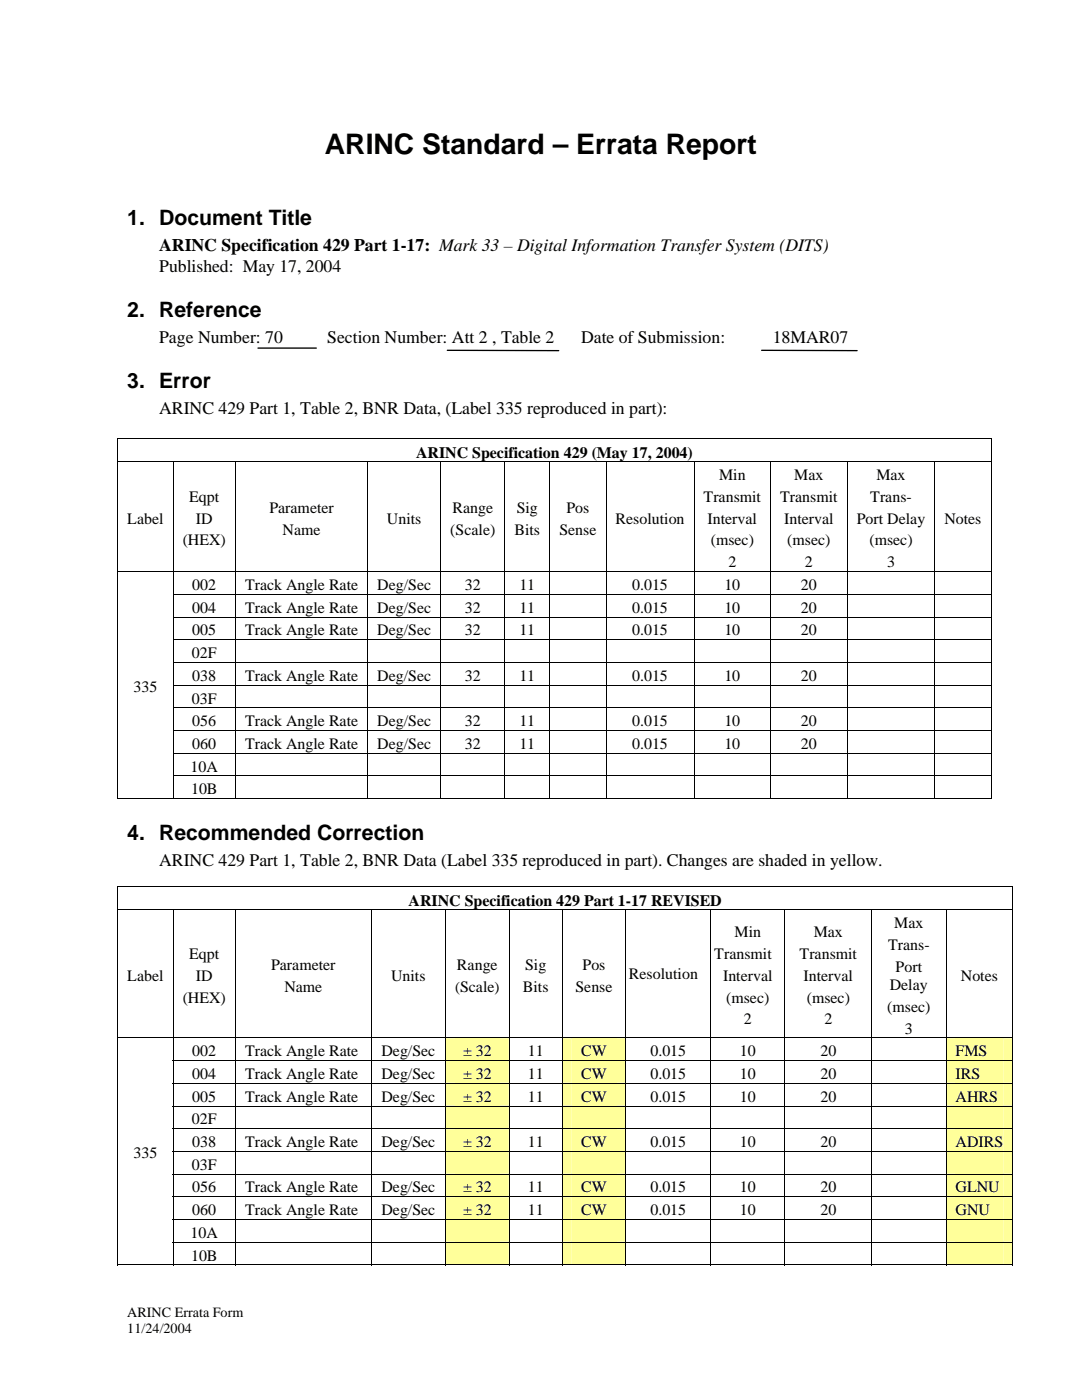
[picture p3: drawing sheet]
<svg xmlns="http://www.w3.org/2000/svg" width="216mm" height="279mm" viewBox="0 0 216 279" stroke-linecap="round" stroke-linejoin="round" font-family="sans-serif">
<defs><g id="words">
<text font-size="5.7" x="64.8" y="30.7">ARINC Standard – Errata Report</text>
<g font-size="4.2">
<text x="25.4" y="44.9">1. Document Title</text>
<text x="25.4" y="63.2">2. Reference</text>
<text x="25.4" y="77.4">3. Error</text>
<text x="25.4" y="167.6">4. Recommended Correction</text>
</g>
<g font-size="3.5">
<text x="31.7" y="50.2">ARINC Specification 429 Part 1-17: Mark 33 – Digital Information Transfer System (DITS)</text>
<text x="31.7" y="54.2">Published: May 17, 2004</text>
<text x="31.7" y="68.4">Page Number: 70</text>
<text x="65.3" y="68.4">Section Number: Att 2 , Table 2</text>
<text x="115.9" y="68.4">Date of Submission:</text>
<text x="154.2" y="68.4">18MAR07</text>
<text x="31.7" y="82.7">ARINC 429 Part 1, Table 2, BNR Data, (Label 335 reproduced in part):</text>
<text x="31.7" y="172.9">ARINC 429 Part 1, Table 2, BNR Data (Label 335 reproduced in part). Changes are shaded in yellow.</text>
</g>
<g font-size="3.2">
<text x="83" y="91.3">ARINC Specification 429 (May 17, 2004)</text>
<text x="143.5" y="95.8">Min</text>
<text x="158.5" y="95.8">Max</text>
<text x="174.9" y="95.8">Max</text>
<text x="37.8" y="100.2">Eqpt</text>
<text x="140.4" y="100.2">Transmit</text>
<text x="155.7" y="100.2">Transmit</text>
<text x="173.7" y="100.2">Trans-</text>
<text x="25.4" y="104.5">Label</text>
<text x="39.1" y="104.5">ID</text>
<text x="53.7" y="102.3">Parameter</text>
<text x="56.4" y="106.7">Name</text>
<text x="77.2" y="104.5">Units</text>
<text x="89.9" y="106.7">(Scale)</text>
<text x="90.3" y="102.3">Range</text>
<text x="102.7" y="106.7">Bits</text>
<text x="103.1" y="102.3">Sig</text>
<text x="111.6" y="106.7">Sense</text>
<text x="113" y="102.3">Pos</text>
<text x="122.8" y="104.5">Resolution</text>
<text x="141.2" y="104.5">Interval</text>
<text x="156.5" y="104.5">Interval</text>
<text x="171" y="104.5">Port Delay</text>
<text x="188.4" y="104.5">Notes</text>
<text x="36.4" y="108.9">(HEX)</text>
<text x="141.8" y="108.9">(msec)</text>
<text x="145.3" y="113.2">2</text>
<text x="157.1" y="108.9">(msec)</text>
<text x="160.6" y="113.2">2</text>
<text x="173.5" y="108.9">(msec)</text>
<text x="177" y="113.2">3</text>
<text x="38.4" y="117.8">002</text>
<text x="48.9" y="117.8">Track Angle Rate</text>
<text x="75.3" y="117.8">Deg/Sec</text>
<text x="92.8" y="117.8">32</text>
<text x="103.6" y="117.8">11</text>
<text x="126.1" y="117.8">0.015</text>
<text x="144.5" y="117.8">10</text>
<text x="159.8" y="117.8">20</text>
<text x="38.4" y="122.3">004</text>
<text x="48.9" y="122.3">Track Angle Rate</text>
<text x="75.3" y="122.3">Deg/Sec</text>
<text x="92.8" y="122.3">32</text>
<text x="103.6" y="122.3">11</text>
<text x="126.1" y="122.3">0.015</text>
<text x="144.5" y="122.3">10</text>
<text x="159.8" y="122.3">20</text>
<text x="38.3" y="131.3">02F</text>
<text x="38.4" y="126.8">005</text>
<text x="48.9" y="126.8">Track Angle Rate</text>
<text x="75.3" y="126.8">Deg/Sec</text>
<text x="92.8" y="126.8">32</text>
<text x="103.6" y="126.8">11</text>
<text x="126.1" y="126.8">0.015</text>
<text x="144.5" y="126.8">10</text>
<text x="159.8" y="126.8">20</text>
<text x="38.4" y="135.9">038</text>
<text x="48.9" y="135.9">Track Angle Rate</text>
<text x="75.3" y="135.9">Deg/Sec</text>
<text x="92.8" y="135.9">32</text>
<text x="103.6" y="135.9">11</text>
<text x="126.1" y="135.9">0.015</text>
<text x="144.5" y="135.9">10</text>
<text x="159.8" y="135.9">20</text>
<text x="26.6" y="138">335</text>
<text x="38.3" y="140.4">03F</text>
<text x="38.4" y="144.9">056</text>
<text x="38.4" y="149.5">060</text>
<text x="48.9" y="144.9">Track Angle Rate</text>
<text x="48.9" y="149.5">Track Angle Rate</text>
<text x="75.3" y="144.9">Deg/Sec</text>
<text x="75.3" y="149.5">Deg/Sec</text>
<text x="92.8" y="144.9">32</text>
<text x="92.8" y="149.5">32</text>
<text x="103.6" y="144.9">11</text>
<text x="103.6" y="149.5">11</text>
<text x="126.1" y="144.9">0.015</text>
<text x="126.1" y="149.5">0.015</text>
<text x="144.5" y="144.9">10</text>
<text x="144.5" y="149.5">10</text>
<text x="159.8" y="144.9">20</text>
<text x="159.8" y="149.5">20</text>
<text x="38" y="154">10A</text>
<text x="38.1" y="158.5">10B</text>
<text x="81.5" y="180.7">ARINC Specification 429 Part 1-17 REVISED</text>
<text x="178.4" y="185.2">Max</text>
<text x="37.8" y="191.4">Eqpt</text>
<text x="142.5" y="191.4">Transmit</text>
<text x="146.6" y="187">Min</text>
<text x="159.6" y="191.4">Transmit</text>
<text x="162.4" y="187">Max</text>
<text x="177.2" y="189.6">Trans-</text>
<text x="25.4" y="195.7">Label</text>
<text x="39.1" y="195.7">ID</text>
<text x="54.1" y="193.6">Parameter</text>
<text x="56.7" y="197.9">Name</text>
<text x="78" y="195.7">Units</text>
<text x="91.2" y="193.6">Range</text>
<text x="104.3" y="197.9">Bits</text>
<text x="104.8" y="193.6">Sig</text>
<text x="114.8" y="197.9">Sense</text>
<text x="116.2" y="193.6">Pos</text>
<text x="125.5" y="195.4">Resolution</text>
<text x="144.3" y="195.7">Interval</text>
<text x="160.3" y="195.7">Interval</text>
<text x="177.5" y="197.6">Delay</text>
<text x="178.7" y="193.9">Port</text>
<text x="191.7" y="195.7">Notes</text>
<text x="36.4" y="200.1">(HEX)</text>
<text x="144.9" y="200.1">(msec)</text>
<text x="161" y="200.1">(msec)</text>
<text x="177" y="201.9">(msec)</text>
<text x="148.4" y="204.4">2</text>
<text x="164.5" y="204.4">2</text>
<text x="180.6" y="206.3">3</text>
<text x="38.4" y="210.8">002</text>
<text x="38.4" y="215.3">004</text>
<text x="48.9" y="210.8">Track Angle Rate</text>
<text x="48.9" y="215.3">Track Angle Rate</text>
<text x="76.1" y="210.8">Deg/Sec</text>
<text x="76.1" y="215.3">Deg/Sec</text>
<text x="92.4" y="210.8">± 32</text>
<text x="92.4" y="215.3">± 32</text>
<text x="105.3" y="210.8">11</text>
<text x="105.3" y="215.3">11</text>
<text x="116" y="210.8">CW</text>
<text x="116" y="215.3">CW</text>
<text x="129.8" y="210.8">0.015</text>
<text x="129.8" y="215.3">0.015</text>
<text x="147.6" y="210.8">10</text>
<text x="147.6" y="215.3">10</text>
<text x="163.7" y="210.8">20</text>
<text x="163.7" y="215.3">20</text>
<text x="190.7" y="210.8">FMS</text>
<text x="190.7" y="215.3">IRS</text>
<text x="38.4" y="219.9">005</text>
<text x="48.9" y="219.9">Track Angle Rate</text>
<text x="76.1" y="219.9">Deg/Sec</text>
<text x="92.4" y="219.9">± 32</text>
<text x="105.3" y="219.9">11</text>
<text x="116" y="219.9">CW</text>
<text x="129.8" y="219.9">0.015</text>
<text x="147.6" y="219.9">10</text>
<text x="163.7" y="219.9">20</text>
<text x="190.7" y="219.9">AHRS</text>
<text x="38.3" y="224.4">02F</text>
<text x="26.6" y="231.1">335</text>
<text x="38.3" y="233.4">03F</text>
<text x="38.4" y="228.9">038</text>
<text x="48.9" y="228.9">Track Angle Rate</text>
<text x="76.1" y="228.9">Deg/Sec</text>
<text x="92.4" y="228.9">± 32</text>
<text x="105.3" y="228.9">11</text>
<text x="116" y="228.9">CW</text>
<text x="129.8" y="228.9">0.015</text>
<text x="147.6" y="228.9">10</text>
<text x="163.7" y="228.9">20</text>
<text x="190.7" y="228.9">ADIRS</text>
<text x="38.4" y="238">056</text>
<text x="48.9" y="238">Track Angle Rate</text>
<text x="76.1" y="238">Deg/Sec</text>
<text x="92.4" y="238">± 32</text>
<text x="105.3" y="238">11</text>
<text x="116" y="238">CW</text>
<text x="129.8" y="238">0.015</text>
<text x="147.6" y="238">10</text>
<text x="163.7" y="238">20</text>
<text x="190.7" y="238">GLNU</text>
<text x="38.4" y="242.5">060</text>
<text x="48.9" y="242.5">Track Angle Rate</text>
<text x="76.1" y="242.5">Deg/Sec</text>
<text x="92.4" y="242.5">± 32</text>
<text x="105.3" y="242.5">11</text>
<text x="116" y="242.5">CW</text>
<text x="129.8" y="242.5">0.015</text>
<text x="147.6" y="242.5">10</text>
<text x="163.7" y="242.5">20</text>
<text x="190.7" y="242.5">GNU</text>
<text x="38" y="247">10A</text>
<text x="38.1" y="251.6">10B</text>
</g>
<text font-size="3" x="90.8" y="197.9">(Scale)</text>
<g font-size="2.8">
<text x="25.4" y="262.8">ARINC Errata Form</text>
<text x="25.4" y="266">11/24/2004</text>
</g>
</g></defs>
<g fill="#000">
<path d="M23.4 87.5h.2v.2h-.2zM197.7 87.5h.1v.2h-.1zM23.4 118.5h.2v.2h-.2zM23.4 123.1h.2v.1h-.2zM23.4 127.6h.2v.2h-.2zM23.4 132.1h.2v.2h-.2zM23.4 136.7h.2v.1h-.2zM23.4 141.2h.2v.2h-.2zM23.4 145.7h.2v.2h-.2zM23.4 150.2h.2v.2h-.2zM23.4 154.8h.2v.1h-.2zM197.7 159.3h.1v.2h-.1z"/>
<path d="M23.4 176.9h.2v.2h-.2zM202 176.9h.2v.2h-.2z"/>
</g>
<g fill="none" stroke="#000" stroke-width=".2">
<path d="M23.4 87.6h174.4M23.4 92.1h174.4M23.5 87.7v4.4M23.5 92.2v21.8M34.5 92.2v21.8M47 92.2v21.8M73.4 92.2v21.8M87.9 92.2v21.8M100.8 92.2v21.8M109.7 92.2v21.8M120.9 92.2v21.8M138.5 92.2v21.8"/>
<path d="M153.8 92.2v21.8M169.1 92.2v21.8M186.5 92.2v21.8M197.8 87.7v4.4M197.8 92.2v21.8M23.4 114.1h174.4M23.5 114.2v4.3M23.5 118.7v4.4M34.5 118.6h163.3M34.5 114.2v4.3M34.5 118.7v4.4M47 114.2v4.3"/>
<path d="M47 118.7v4.4M73.4 114.2v4.3M73.4 118.7v4.4M87.9 114.2v4.3M87.9 118.7v4.4M100.8 114.2v4.3M100.8 118.7v4.4M109.7 114.2v4.3M109.7 118.7v4.4M120.9 114.2v4.3M120.9 118.7v4.4M138.5 114.2v4.3"/>
<path d="M138.5 118.7v4.4M153.8 114.2v4.3M153.8 118.7v4.4M169.1 114.2v4.3M169.1 118.7v4.4M186.5 114.2v4.3M186.5 118.7v4.4M197.8 114.2v4.3M197.8 118.7v4.4M23.5 123.2v4.4M23.5 127.8v4.3M23.5 132.3v4.4"/>
<path d="M23.5 136.8v4.4M34.5 123.1h163.3M34.5 127.7h163.3M34.5 132.2h163.3M34.5 136.7h163.3M34.5 123.2v4.4M34.5 127.8v4.3M34.5 132.3v4.4M34.5 136.8v4.4M47 123.2v4.4M47 127.8v4.3M47 132.3v4.4"/>
<path d="M47 136.8v4.4M73.4 123.2v4.4M73.4 127.8v4.3M73.4 132.3v4.4M73.4 136.8v4.4M87.9 123.2v4.4M87.9 127.8v4.3M87.9 132.3v4.4M87.9 136.8v4.4M100.8 123.2v4.4M100.8 127.8v4.3M100.8 132.3v4.4"/>
<path d="M100.8 136.8v4.4M109.7 123.2v4.4M109.7 127.8v4.3M109.7 132.3v4.4M109.7 136.8v4.4M120.9 123.2v4.4M120.9 127.8v4.3M120.9 132.3v4.4M120.9 136.8v4.4M138.5 123.2v4.4M138.5 127.8v4.3M138.5 132.3v4.4"/>
<path d="M138.5 136.8v4.4M153.8 123.2v4.4M153.8 127.8v4.3M153.8 132.3v4.4M153.8 136.8v4.4M169.1 123.2v4.4M169.1 127.8v4.3M169.1 132.3v4.4M169.1 136.8v4.4M186.5 123.2v4.4M186.5 127.8v4.3M186.5 132.3v4.4"/>
<path d="M186.5 136.8v4.4M197.8 123.2v4.4M197.8 127.8v4.3M197.8 132.3v4.4M197.8 136.8v4.4M23.4 159.4h11.1M23.5 141.4v4.3M23.5 145.9v4.3M23.5 150.4v4.4M23.5 154.9v4.6M34.5 141.3h163.3M34.5 145.8h163.3"/>
<path d="M34.5 150.3h163.3M34.5 154.9h163.3M34.5 141.4v4.3M34.5 145.9v4.3M34.5 150.4v4.4M34.5 154.9v4.6M34.6 159.4h12.3M47 141.4v4.3M47 145.9v4.3M47 150.4v4.4M47 154.9v4.6M47.1 159.4h26.2"/>
<path d="M73.4 141.4v4.3M73.4 145.9v4.3M73.4 150.4v4.4M73.4 154.9v4.6M73.5 159.4h14.4M87.9 141.4v4.3M87.9 145.9v4.3M87.9 150.4v4.4M87.9 154.9v4.6M88 159.4h12.7M100.8 141.4v4.3M100.8 145.9v4.3"/>
<path d="M100.8 150.4v4.4M100.8 154.9v4.6M100.8 159.4h8.8M109.7 141.4v4.3M109.7 145.9v4.3M109.7 150.4v4.4M109.7 154.9v4.6M109.8 159.4h11M120.9 141.4v4.3M120.9 145.9v4.3M120.9 150.4v4.4M120.9 154.9v4.6"/>
<path d="M121 159.4h17.4M138.5 141.4v4.3M138.5 145.9v4.3M138.5 150.4v4.4M138.5 154.9v4.6M138.6 159.4h15.1M153.8 141.4v4.3M153.8 145.9v4.3M153.8 150.4v4.4M153.8 154.9v4.6M153.9 159.4h15.1M169.1 141.4v4.3"/>
<path d="M169.1 145.9v4.3M169.1 150.4v4.4M169.1 154.9v4.6M169.1 159.4h17.4M186.5 141.4v4.3M186.5 145.9v4.3M186.5 150.4v4.4M186.5 154.9v4.6M186.6 159.4h11.1M197.8 141.4v4.3M197.8 145.9v4.3M197.8 150.4v4.4"/>
<path d="M197.8 154.9v4.6M23.4 177h178.8M23.5 177.1v4.4M202.1 177.1v4.4M23.4 181.5h178.8M23.5 181.6v25.5M34.5 181.6v25.5M47 181.6v25.5M74.1 181.6v25.5M88.9 181.6v25.5M101.6 181.6v25.5M112.2 181.6v25.5"/>
<path d="M124.9 181.6v25.5M141.8 181.6v25.5M156.6 181.6v25.5M173.9 181.6v25.5M188.8 181.6v25.5M202.1 181.6v25.5"/>
</g>
<g fill="#ffff9a">
<path d="M89 207.2h12.5v4.4h-12.5z"/>
<path d="M90.8 207.2h8.9v4.4h-8.9z"/>
<path d="M112.3 207.2h12.5v4.4h-12.5z"/>
<path d="M114.1 207.2h8.9v4.4h-8.9z"/>
<path d="M188.8 207.2h13.2v4.4h-13.2z"/>
<path d="M190.7 207.2h9.5v4.4h-9.5z"/>
</g>
<g fill="none" stroke="#000" stroke-width=".2">
<path d="M23.4 207.1h178.8M23.5 207.2v4.4M34.5 207.2v4.4M47 207.2v4.4M74.1 207.2v4.4M88.9 207.2v4.4M101.6 207.2v4.4M112.2 207.2v4.4M124.9 207.2v4.4M141.8 207.2v4.4M156.6 207.2v4.4M173.9 207.2v4.4"/>
<path d="M188.8 207.2v4.4M202.1 207.2v4.4"/>
</g>
<g fill="#ffff9a">
<path d="M89 211.8h12.5v4.3h-12.5z"/>
<path d="M90.8 211.8h8.9v4.3h-8.9z"/>
<path d="M112.3 211.8h12.5v4.3h-12.5z"/>
<path d="M114.1 211.8h8.9v4.3h-8.9z"/>
<path d="M188.8 211.8h13.2v4.3h-13.2z"/>
<path d="M190.7 211.8h9.5v4.3h-9.5z"/>
</g>
<path d="M23.4 211.6h.2v.2h-.2z" fill="#000"/>
<g fill="none" stroke="#000" stroke-width=".2">
<path d="M23.5 211.8v4.3M34.5 211.7h167.7M34.5 211.8v4.3M47 211.8v4.3M74.1 211.8v4.3M88.9 211.8v4.3M101.6 211.8v4.3M112.2 211.8v4.3M124.9 211.8v4.3M141.8 211.8v4.3M156.6 211.8v4.3M173.9 211.8v4.3"/>
<path d="M188.8 211.8v4.3M202.1 211.8v4.3"/>
</g>
<g fill="#ffff9a">
<path d="M89 216.3h12.5v4.3h-12.5z"/>
<path d="M90.8 216.3h8.9v4.3h-8.9z"/>
<path d="M112.3 216.3h12.5v4.3h-12.5z"/>
<path d="M114.1 216.3h8.9v4.3h-8.9z"/>
<path d="M188.8 216.3h13.2v4.3h-13.2z"/>
<path d="M190.7 216.3h9.5v4.3h-9.5z"/>
</g>
<path d="M23.4 216.1h.2v.2h-.2z" fill="#000"/>
<g fill="none" stroke="#000" stroke-width=".2">
<path d="M23.5 216.3v4.3M34.5 216.2h167.7M34.5 216.3v4.3M47 216.3v4.3M74.1 216.3v4.3M88.9 216.3v4.3M101.6 216.3v4.3M112.2 216.3v4.3M124.9 216.3v4.3M141.8 216.3v4.3M156.6 216.3v4.3M173.9 216.3v4.3"/>
<path d="M188.8 216.3v4.3M202.1 216.3v4.3"/>
</g>
<g fill="#ffff9a">
<path d="M89 220.8h12.5v4.4h-12.5z"/>
<path d="M90.8 220.8h8.9v4.4h-8.9z"/>
<path d="M112.3 220.8h12.5v4.4h-12.5z"/>
<path d="M114.1 220.8h8.9v4.4h-8.9z"/>
<path d="M188.8 220.8h13.2v4.4h-13.2z"/>
<path d="M190.7 220.8h9.5v4.4h-9.5z"/>
</g>
<path d="M23.4 220.6h.2v.2h-.2z" fill="#000"/>
<g fill="none" stroke="#000" stroke-width=".2">
<path d="M23.5 220.8v4.4M34.5 220.7h167.7M34.5 220.8v4.4M47 220.8v4.4M74.1 220.8v4.4M88.9 220.8v4.4M101.6 220.8v4.4M112.2 220.8v4.4M124.9 220.8v4.4M141.8 220.8v4.4M156.6 220.8v4.4M173.9 220.8v4.4"/>
<path d="M188.8 220.8v4.4M202.1 220.8v4.4"/>
</g>
<g fill="#ffff9a">
<path d="M89 225.3h12.5v4.4h-12.5z"/>
<path d="M90.8 225.3h8.9v4.4h-8.9z"/>
<path d="M112.3 225.3h12.5v4.4h-12.5z"/>
<path d="M114.1 225.3h8.9v4.4h-8.9z"/>
<path d="M188.8 225.3h13.2v4.4h-13.2z"/>
<path d="M190.7 225.3h9.5v4.4h-9.5z"/>
</g>
<path d="M23.4 225.2h.2v.1h-.2z" fill="#000"/>
<g fill="none" stroke="#000" stroke-width=".2">
<path d="M23.5 225.3v4.4M34.5 225.3h167.7M34.5 225.3v4.4M47 225.3v4.4M74.1 225.3v4.4M88.9 225.3v4.4M101.6 225.3v4.4M112.2 225.3v4.4M124.9 225.3v4.4M141.8 225.3v4.4M156.6 225.3v4.4M173.9 225.3v4.4"/>
<path d="M188.8 225.3v4.4M202.1 225.3v4.4"/>
</g>
<g fill="#ffff9a">
<path d="M89 229.9h12.5v4.3h-12.5z"/>
<path d="M90.8 229.9h8.9v4.3h-8.9z"/>
<path d="M112.3 229.9h12.5v4.3h-12.5z"/>
<path d="M114.1 229.9h8.9v4.3h-8.9z"/>
<path d="M188.8 229.9h13.2v4.3h-13.2z"/>
<path d="M190.7 229.9h9.5v4.3h-9.5z"/>
</g>
<path d="M23.4 229.7h.2v.2h-.2z" fill="#000"/>
<g fill="none" stroke="#000" stroke-width=".2">
<path d="M23.5 229.9v4.3M34.5 229.8h167.7M34.5 229.9v4.3M47 229.9v4.3M74.1 229.9v4.3M88.9 229.9v4.3M101.6 229.9v4.3M112.2 229.9v4.3M124.9 229.9v4.3M141.8 229.9v4.3M156.6 229.9v4.3M173.9 229.9v4.3"/>
<path d="M188.8 229.9v4.3M202.1 229.9v4.3"/>
</g>
<g fill="#ffff9a">
<path d="M89 234.4h12.5v4.4h-12.5z"/>
<path d="M90.8 234.4h8.9v4.4h-8.9z"/>
<path d="M112.3 234.4h12.5v4.4h-12.5z"/>
<path d="M114.1 234.4h8.9v4.4h-8.9z"/>
<path d="M188.8 234.4h13.2v4.4h-13.2z"/>
<path d="M190.7 234.4h9.5v4.4h-9.5z"/>
</g>
<path d="M23.4 234.2h.2v.2h-.2z" fill="#000"/>
<g fill="none" stroke="#000" stroke-width=".2">
<path d="M23.5 234.4v4.4M34.5 234.3h167.7M34.5 234.4v4.4M47 234.4v4.4M74.1 234.4v4.4M88.9 234.4v4.4M101.6 234.4v4.4M112.2 234.4v4.4M124.9 234.4v4.4M141.8 234.4v4.4M156.6 234.4v4.4M173.9 234.4v4.4"/>
<path d="M188.8 234.4v4.4M202.1 234.4v4.4"/>
</g>
<g fill="#ffff9a">
<path d="M89 238.9h12.5v4.4h-12.5z"/>
<path d="M90.8 238.9h8.9v4.4h-8.9z"/>
<path d="M112.3 238.9h12.5v4.4h-12.5z"/>
<path d="M114.1 238.9h8.9v4.4h-8.9z"/>
<path d="M188.8 238.9h13.2v4.4h-13.2z"/>
<path d="M190.7 238.9h9.5v4.4h-9.5z"/>
</g>
<path d="M23.4 238.8h.2v.1h-.2z" fill="#000"/>
<g fill="none" stroke="#000" stroke-width=".2">
<path d="M23.5 238.9v4.4M34.5 238.8h167.7M34.5 238.9v4.4M47 238.9v4.4M74.1 238.9v4.4M88.9 238.9v4.4M101.6 238.9v4.4M112.2 238.9v4.4M124.9 238.9v4.4M141.8 238.9v4.4M156.6 238.9v4.4M173.9 238.9v4.4"/>
<path d="M188.8 238.9v4.4M202.1 238.9v4.4"/>
</g>
<g fill="#ffff9a">
<path d="M89 243.5h12.5v4.3h-12.5z"/>
<path d="M90.8 243.5h8.9v4.3h-8.9z"/>
<path d="M112.3 243.5h12.5v4.3h-12.5z"/>
<path d="M114.1 243.5h8.9v4.3h-8.9z"/>
<path d="M188.8 243.5h13.2v4.3h-13.2z"/>
<path d="M190.7 243.5h9.5v4.3h-9.5z"/>
</g>
<path d="M23.4 243.3h.2v.2h-.2z" fill="#000"/>
<g fill="none" stroke="#000" stroke-width=".2">
<path d="M23.5 243.5v4.3M34.5 243.4h167.7M34.5 243.5v4.3M47 243.5v4.3M74.1 243.5v4.3M88.9 243.5v4.3M101.6 243.5v4.3M112.2 243.5v4.3M124.9 243.5v4.3M141.8 243.5v4.3M156.6 243.5v4.3M173.9 243.5v4.3"/>
<path d="M188.8 243.5v4.3M202.1 243.5v4.3"/>
</g>
<g fill="#ffff9a">
<path d="M89 248h12.5v4.3h-12.5z"/>
<path d="M90.8 248h8.9v4.3h-8.9z"/>
<path d="M112.3 248h12.5v4.3h-12.5z"/>
<path d="M114.1 248h8.9v4.3h-8.9z"/>
<path d="M188.8 248h13.2v4.3h-13.2z"/>
<path d="M190.7 248h9.5v4.3h-9.5z"/>
</g>
<path d="M23.4 247.8h.2v.2h-.2zM202 252.4h.2v.1h-.2z" fill="#000"/>
<g fill="none" stroke="#000" stroke-width=".2">
<path d="M23.4 252.5h11.1M23.5 248v4.5M34.5 247.9h167.7M34.5 248v4.5M34.6 252.5h12.3M47 248v4.5M47.1 252.5h26.9M74.1 248v4.5M74.2 252.5h14.6M88.9 248v4.5M89 252.5h12.5M101.6 248v4.5"/>
<path d="M101.7 252.5h10.4M112.2 248v4.5M112.3 252.5h12.5M124.9 248v4.5M125 252.5h16.7M141.8 248v4.5M141.9 252.5h14.6M156.6 248v4.5M156.7 252.5h17.2M173.9 248v4.5M174 252.5h14.7M188.8 248v4.5"/>
<path d="M188.8 252.5h13.2M202.1 248v4.5"/>
</g>
<path d="M51.5 69.5h11.6M89.3 69.9l22.2 .1M152 69.9l19 .1" fill="none" stroke="#000" stroke-width=".26"/>
<use href="#words"/>
</svg>
